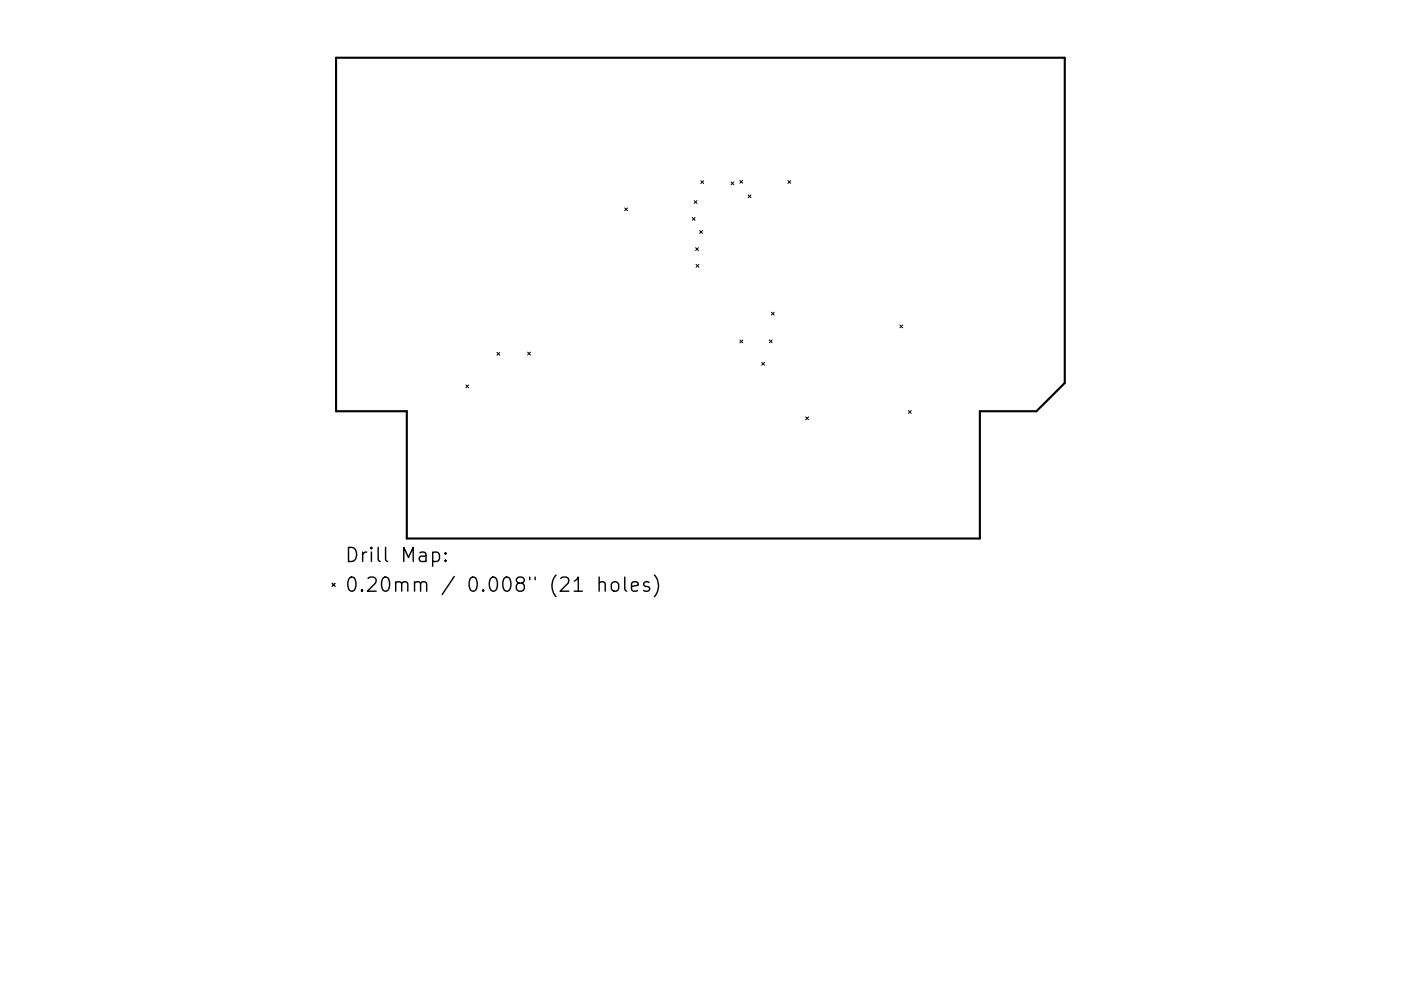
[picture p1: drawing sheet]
<svg xmlns="http://www.w3.org/2000/svg" width="297mm" height="210mm" viewBox="0 0 297 210" stroke-linecap="round" stroke-linejoin="round" font-family="sans-serif">
<defs><g id="words">
<g font-size="4.2">
<text x="73" y="119.3">Drill Map:</text>
<text x="73" y="125.6">0.20mm / 0.008&quot; (21 holes)</text>
</g>
</g></defs>
<path d="M71.3 12.3h154.5v69l-6 6h-12v27h-121.5v-27h-15z" fill="none" stroke="#000" stroke-width=".45"/>
<g fill="none" stroke="#000" stroke-width=".21">
<path d="M148.6 38.3l.6 .6M149.2 38.3l-.6 .6M155 38.6l.6 .6M155.6 38.6l-.6 .6M156.9 38.3l.6 .6M157.5 38.3l-.6 .6M167.1 38.3l.6 .6M167.7 38.3l-.6 .6M132.5 44.1l.6 .6M133.1 44.1l-.6 .6M146.8 46.1l.6 .6M147.2 42.6l.6 .6"/>
<path d="M147.4 46.1l-.6 .6M147.5 52.6l.6 .6M147.6 56.1l.6 .6M147.8 42.6l-.6 .6M148.1 52.6l-.6 .6M148.2 56.1l-.6 .6M148.3 48.9l.6 .6M148.9 48.9l-.6 .6M158.6 41.4l.6 .6M159.2 41.4l-.6 .6M105.4 74.8l.6 .6M106 74.8l-.6 .6"/>
<path d="M111.9 74.7l.6 .6M112.5 74.7l-.6 .6M156.9 72.1l.6 .6M157.5 72.1l-.6 .6M161.5 76.9l.6 .6M162.1 76.9l-.6 .6M163.1 72.1l.6 .6M163.5 66.2l.6 .6M163.7 72.1l-.6 .6M164.1 66.2l-.6 .6M190.8 69l.6 .6M191.4 69l-.6 .6"/>
<path d="M98.8 81.7l.6 .6M99.4 81.7l-.6 .6M170.8 88.4l.6 .6M171.4 88.4l-.6 .6M192.6 87.1l.6 .6M193.2 87.1l-.6 .6"/>
</g>
<path d="M91.7 117.3l.9-.2 .6 .6v.9l-.3 .4-.3 .1-.9-.1M94.5 118.8l.1 .2-.1 .1-.2-.1 .2-.2v.3M94.5 117.3l.1 .1-.1 .2-.2-.2 .2-.1v.3M70.4 123.8l.6 .6M71 123.8l-.6 .6M127 123.7a.75 .75 0 0 1 1.3 .2v1.5M127 122.4v3M129.7 123.7a.81 .81 0 0 1 .9-.3 .81 .81 0 0 1 .6 .6v.9a.81 .81 0 0 1-.8 .6 .81 .81 0 0 1-.8-.6v-.9zM132.5 122.4v2.6l.4 .4M133.9 124.4l1.4-.3-.1-.5-.9-.2-.4 .5v1.1l.1 .3 .3 .1 .9-.1M137.6 123.6l-.7-.2-.4 .5 .1 .4 1 .3 .1 .3-.1 .4-.3 .1-.8-.1M138.7 122a3.4 3.4 0 0 1 0 4.6" fill="none" stroke="#000" stroke-width=".3"/>
<use href="#words"/>
</svg>
